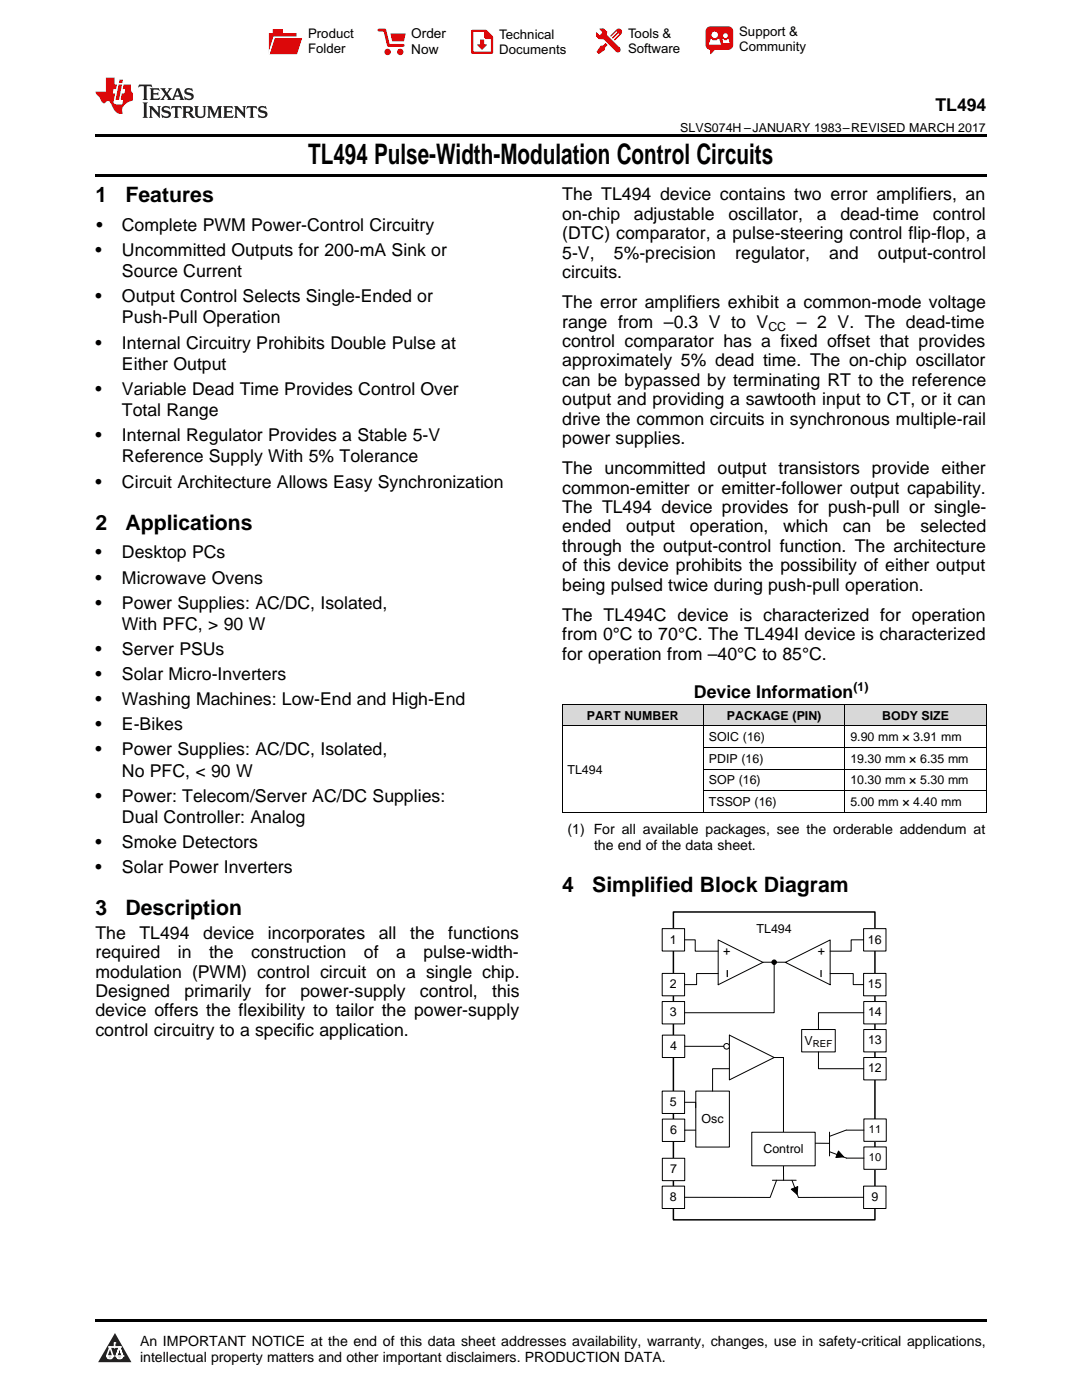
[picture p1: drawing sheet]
<svg xmlns="http://www.w3.org/2000/svg" width="216mm" height="279mm" viewBox="0 0 216 279" stroke-linecap="round" stroke-linejoin="round" font-family="sans-serif">
<defs><g id="words">
<text font-size="5.6" x="61.5" y="32.8">TL494 Pulse-Width-Modulation Control Circuits</text>
<g font-size="4.2">
<text x="19" y="40.4">1</text>
<text x="25" y="40.4">Features</text>
<text x="19" y="105.7">2</text>
<text x="25" y="105.7">Applications</text>
<text x="112.2" y="178">4</text>
<text x="118.2" y="178">Simplified Block Diagram</text>
<text x="19" y="182.7">3</text>
<text x="25" y="182.7">Description</text>
</g>
<g font-size="3.5">
<text x="186.7" y="22.2">TL494</text>
<text x="112.2" y="40">The TL494 device contains two error amplifiers, an</text>
<text x="19.2" y="46.1">•</text>
<text x="24.3" y="46.1">Complete PWM Power-Control Circuitry</text>
<text x="112.2" y="43.9">on-chip</text>
<text x="112.2" y="47.8">(DTC) comparator, a pulse-steering control flip-flop, a</text>
<text x="126.5" y="43.9">adjustable</text>
<text x="145.3" y="43.9">oscillator,</text>
<text x="163" y="43.9">a</text>
<text x="167.7" y="43.9">dead-time</text>
<text x="186.1" y="43.9">control</text>
<text x="19" y="51.1">•</text>
<text x="24.3" y="51.1">Uncommitted Outputs for 200-mA Sink or</text>
<text x="112.2" y="51.6">5-V,</text>
<text x="122.5" y="51.6">5%-precision</text>
<text x="146.7" y="51.6">regulator,</text>
<text x="165.5" y="51.6">and</text>
<text x="175.2" y="51.6">output-control</text>
<text x="24.3" y="55.3">Source Current</text>
<text x="112.2" y="55.5">circuits.</text>
<text x="19" y="60.3">•</text>
<text x="24.3" y="60.3">Output Control Selects Single-Ended or</text>
<text x="24.3" y="64.6">Push-Pull Operation</text>
<text x="112.2" y="61.5">The error amplifiers exhibit a common-mode voltage</text>
<text x="112.2" y="65.4">range from –0.3 V to V</text>
<text x="159" y="65.4">– 2 V. The dead-time</text>
<text x="19" y="69.6">•</text>
<text x="24.3" y="69.6">Internal Circuitry Prohibits Double Pulse at</text>
<text x="112.2" y="69.3">control comparator has a fixed offset that provides</text>
<text x="24.3" y="73.8">Either Output</text>
<text x="112.2" y="73.1">approximately 5% dead time. The on-chip oscillator</text>
<text x="112.2" y="77">can be bypassed by terminating RT to the reference</text>
<text x="19" y="78.8">•</text>
<text x="24.3" y="78.8">Variable Dead Time Provides Control Over</text>
<text x="24.3" y="83">Total Range</text>
<text x="112.2" y="80.9">output and providing a sawtooth input to CT, or it can</text>
<text x="19" y="88.1">•</text>
<text x="24.3" y="88.1">Internal Regulator Provides a Stable 5-V</text>
<text x="112.2" y="84.8">drive the common circuits in synchronous multiple-rail</text>
<text x="112.2" y="88.7">power supplies.</text>
<text x="24.3" y="92.3">Reference Supply With 5% Tolerance</text>
<text x="112.2" y="94.6">The uncommitted output transistors provide either</text>
<text x="19" y="97.3">•</text>
<text x="24.3" y="97.3">Circuit Architecture Allows Easy Synchronization</text>
<text x="112.2" y="98.5">common-emitter or emitter-follower output capability.</text>
<text x="112.2" y="102.4">The TL494 device provides for push-pull or single-</text>
<text x="112.2" y="106.3">ended</text>
<text x="124.9" y="106.3">output</text>
<text x="137.6" y="106.3">operation,</text>
<text x="156.3" y="106.3">which</text>
<text x="168.2" y="106.3">can</text>
<text x="176.8" y="106.3">be</text>
<text x="183.7" y="106.3">selected</text>
<text x="19" y="111.4">•</text>
<text x="24.3" y="111.4">Desktop PCs</text>
<text x="112.2" y="110.1">through the output-control function. The architecture</text>
<text x="19" y="116.5">•</text>
<text x="24.3" y="116.5">Microwave Ovens</text>
<text x="112.2" y="114">of this device prohibits the possibility of either output</text>
<text x="112.2" y="117.9">being pulsed twice during push-pull operation.</text>
<text x="19" y="121.5">•</text>
<text x="24.3" y="121.5">Power Supplies: AC/DC, Isolated,</text>
<text x="24.3" y="125.7">With PFC, &gt; 90 W</text>
<text x="112.2" y="123.9">The TL494C device is characterized for operation</text>
<text x="19" y="130.7">•</text>
<text x="24.3" y="130.7">Server PSUs</text>
<text x="112.2" y="127.7">from 0°C to 70°C. The TL494I device is characterized</text>
<text x="112.2" y="131.6">for operation from –40°C to 85°C.</text>
<text x="19" y="135.7">•</text>
<text x="24.3" y="135.7">Solar Micro-Inverters</text>
<text x="19" y="140.7">•</text>
<text x="24.3" y="140.7">Washing Machines: Low-End and High-End</text>
<text x="138.5" y="139.3">Device Information</text>
<text x="19" y="145.7">•</text>
<text x="24.3" y="145.7">E-Bikes</text>
<text x="19" y="150.7">•</text>
<text x="24.3" y="150.7">Power Supplies: AC/DC, Isolated,</text>
<text x="24.3" y="155">No PFC, &lt; 90 W</text>
<text x="19" y="160">•</text>
<text x="24.3" y="160">Power: Telecom/Server AC/DC Supplies:</text>
<text x="24.3" y="164.2">Dual Controller: Analog</text>
<text x="19" y="169.2">•</text>
<text x="24.3" y="169.2">Smoke Detectors</text>
<text x="19" y="174.2">•</text>
<text x="24.3" y="174.2">Solar Power Inverters</text>
<text x="19" y="187.3">The</text>
<text x="19" y="191.2">required</text>
<text x="27.8" y="187.3">TL494</text>
<text x="35.5" y="191.2">in</text>
<text x="40.6" y="187.3">device</text>
<text x="41.7" y="191.2">the</text>
<text x="50.1" y="191.2">construction</text>
<text x="53.5" y="187.3">incorporates</text>
<text x="72.6" y="191.2">of</text>
<text x="75.6" y="187.3">all</text>
<text x="79" y="191.2">a</text>
<text x="81.8" y="187.3">the</text>
<text x="84.5" y="191.2">pulse-width-</text>
<text x="89.5" y="187.3">functions</text>
<text x="19" y="195.1">modulation (PWM) control circuit on a single chip.</text>
<text x="19" y="199">Designed</text>
<text x="19" y="202.8">device offers the flexibility to tailor the power-supply</text>
<text x="36.8" y="199">primarily</text>
<text x="53" y="199">for</text>
<text x="60" y="199">power-supply</text>
<text x="83.8" y="199">control,</text>
<text x="98.2" y="199">this</text>
<text x="19" y="206.7">control circuitry to a specific application.</text>
</g>
<g font-size="2.8">
<text x="113.2" y="166.4">(1) For all available packages, see the orderable addendum at</text>
<text x="118.5" y="169.5">the end of the data sheet.</text>
<text x="27.9" y="268.6">An IMPORTANT NOTICE at the end of this data sheet addresses availability, warranty, changes, use in safety-critical applications,</text>
<text x="27.9" y="271.8">intellectual property matters and other important disclaimers. PRODUCTION DATA.</text>
</g>
<g font-size="2.7">
<text x="82.1" y="7.7">Order</text>
<text x="82.1" y="10.7">Now</text>
</g>
<g font-size="2.6">
<text x="61.5" y="7.6">Product</text>
<text x="61.5" y="10.6">Folder</text>
<text x="99.6" y="7.8">Technical</text>
<text x="99.6" y="10.8">Documents</text>
<text x="125.3" y="7.6">Tools &amp;</text>
<text x="125.3" y="10.6">Software</text>
<text x="147.5" y="7.2">Support &amp;</text>
<text x="147.5" y="10.2">Community</text>
</g>
<g font-size="2.5">
<text x="135.7" y="26.3">SLVS074H –JANUARY 1983–REVISED MARCH 2017</text>
<text x="153.3" y="66.1">CC</text>
<text x="170.3" y="137.9">(1)</text>
<text x="117.1" y="143.7">PART NUMBER</text>
<text x="145.1" y="143.7">PACKAGE (PIN)</text>
<text x="176" y="143.7">BODY SIZE</text>
<text x="141.5" y="148">SOIC (16)</text>
<text x="169.7" y="148">9.90 mm × 3.91 mm</text>
<text x="113.2" y="154.4">TL494</text>
<text x="141.5" y="152.3">PDIP (16)</text>
<text x="169.7" y="152.3">19.30 mm × 6.35 mm</text>
<text x="141.5" y="156.6">SOP (16)</text>
<text x="141.5" y="160.9">TSSOP (16)</text>
<text x="169.7" y="156.6">10.30 mm × 5.30 mm</text>
<text x="169.7" y="160.9">5.00 mm × 4.40 mm</text>
<text x="133.7" y="188.3">1</text>
<text x="145.7" y="189.2" transform="rotate(-180 145.7 189.2)">+</text>
<text x="151" y="186.1">TL494</text>
<text x="163.2" y="190.6">+</text>
<text x="173.2" y="188.3">16</text>
<text x="133.7" y="197.2">2</text>
<text x="173.2" y="197.2">15</text>
<text x="133.7" y="202.9">3</text>
<text x="173.2" y="202.9">14</text>
<text x="133.7" y="209.6">4</text>
<text x="160.5" y="208.6">V</text>
<text x="173.2" y="208.4">13</text>
<text x="173.2" y="214">12</text>
<text x="133.7" y="220.7">5</text>
<text x="133.7" y="226.3">6</text>
<text x="140" y="224.1">Osc</text>
<text x="152.3" y="230.1">Control</text>
<text x="133.7" y="239.7">8</text>
<text x="133.7" y="234.1">7</text>
<text x="173.9" y="239.7">9</text>
</g>
<g font-size="2.2">
<text x="173.4" y="226.2">11</text>
<text x="173.4" y="231.8">10</text>
</g>
<text font-size="1.9" x="162.2" y="209">REF</text>
</g></defs>
<g fill="#d8d8d8">
<path d="M112.2 140.6h28.2v4.3h-28.2z"/>
<path d="M140.4 140.6h28.2v4.3h-28.2z"/>
<path d="M168.6 140.6h28.2v4.3h-28.2z"/>
</g>
<path d="M22.9 266l3.3 5.9h-6.6z" fill="#231f20"/>
<path d="M21.3 270.6h1.2l-.3 .5h-.3a.53 .53 0 0 1-.6-.5z" fill-rule="evenodd" fill="#fff"/>
<path d="M21.3 270.6h1.2l-.3 .5h-.3a.53 .53 0 0 1-.6-.5z" fill="none" stroke="#231f20" stroke-width=".33"/>
<path d="M21.3 270.6l1.2 .1-.3 .4h-.5z" fill="none" stroke="#fff" stroke-width=".33"/>
<path d="M22.9 268.9h.1" fill="none" stroke="#fff" stroke-width=".33"/>
<path d="M22.9 268v.9z" fill="#fff"/>
<path d="M22.9 268v.9z" fill="none" stroke="#fff" stroke-width=".33"/>
<circle cx="22.9" cy="268" r=".16" fill="#fff"/>
<path d="M21.8 268.8h.1" fill="none" stroke="#fff" stroke-width=".33"/>
<path d="M21.8 268.8h2.2z" fill="#fff"/>
<path d="M21.8 268.8h2.2z" fill="none" stroke="#fff" stroke-width=".33"/>
<circle cx="24" cy="268.8" r=".16" fill="#fff"/>
<path d="M23.2 270.6h.1" fill="none" stroke="#fff" stroke-width=".33"/>
<path d="M23.8 268.8l-.6 1.8z" fill="#fff"/>
<path d="M23.8 268.8l-.6 1.8z" fill="none" stroke="#fff" stroke-width=".33"/>
<path d="M23.8 268.8l.7 1.8z" fill="#fff"/>
<path d="M23.8 268.8l.7 1.8z" fill="none" stroke="#fff" stroke-width=".33"/>
<path d="M24.4 270.6h.1" fill="none" stroke="#fff" stroke-width=".33"/>
<circle cx="21.3" cy="270.6" r=".16" fill="#fff"/>
<path d="M22 268.8l-.7 1.8z" fill="#fff"/>
<path d="M22 268.8l-.7 1.8z" fill="none" stroke="#fff" stroke-width=".33"/>
<path d="M22 268.8l.5 1.8z" fill="#fff"/>
<path d="M22 268.8l.5 1.8z" fill="none" stroke="#fff" stroke-width=".33"/>
<circle cx="22.5" cy="270.6" r=".16" fill="#fff"/>
<path d="M23.3 270.6h1.2a.63 .63 0 0 1-.6 .5 .63 .63 0 0 1-.6-.5z" fill-rule="evenodd" fill="#fff"/>
<path d="M23.3 270.6h1.2a.63 .63 0 0 1-.6 .5 .63 .63 0 0 1-.6-.5z" fill="none" stroke="#231f20" stroke-width=".33"/>
<path d="M23.3 270.6h1.2l-.4 .5h-.5z" fill="none" stroke="#fff" stroke-width=".33"/>
<path d="M23.2 270.6h.1" fill="none" stroke="#fff" stroke-width=".33"/>
<circle cx="24.5" cy="270.6" r=".16" fill="#fff"/>
<path d="M19 263.2h177.8v.5h-177.8z" fill="#000"/>
<path d="M134.4 182h40.2v61.4h-40.2z" fill="none" stroke="#000" stroke-width=".3"/>
<path d="M172.3 205.5h4.5v4.4h-4.5z" fill-rule="evenodd" fill="#fff"/>
<path d="M172.3 205.5h4.5v4.4h-4.5z" fill="none" stroke="#000" stroke-width=".2"/>
<path d="M172.3 211h4.5v4.5h-4.5z" fill-rule="evenodd" fill="#fff"/>
<path d="M172.3 211h4.5v4.5h-4.5z" fill="none" stroke="#000" stroke-width=".2"/>
<path d="M172.4 223.3h4.4v4.5h-4.4z" fill-rule="evenodd" fill="#fff"/>
<path d="M172.4 223.3h4.4v4.5h-4.4z" fill="none" stroke="#000" stroke-width=".2"/>
<path d="M172.4 228.9h4.4v4.5h-4.4z" fill-rule="evenodd" fill="#fff"/>
<path d="M172.4 228.9h4.4v4.5h-4.4z" fill="none" stroke="#000" stroke-width=".2"/>
<path d="M172.3 199.9h4.5v4.4h-4.5z" fill-rule="evenodd" fill="#fff"/>
<path d="M172.3 199.9h4.5v4.4h-4.5z" fill="none" stroke="#000" stroke-width=".2"/>
<path d="M172.3 194.3h4.5v4.4h-4.5z" fill-rule="evenodd" fill="#fff"/>
<path d="M172.3 194.3h4.5v4.4h-4.5z" fill="none" stroke="#000" stroke-width=".2"/>
<path d="M172.3 185.3h4.5v4.5h-4.5z" fill-rule="evenodd" fill="#fff"/>
<path d="M172.3 185.3h4.5v4.5h-4.5z" fill="none" stroke="#000" stroke-width=".2"/>
<path d="M132.2 206.6h4.4v4.4h-4.4z" fill-rule="evenodd" fill="#fff"/>
<path d="M132.2 206.6h4.4v4.4h-4.4z" fill="none" stroke="#000" stroke-width=".2"/>
<path d="M132.1 217.8h4.5v4.4h-4.5z" fill-rule="evenodd" fill="#fff"/>
<path d="M132.1 217.8h4.5v4.4h-4.5z" fill="none" stroke="#000" stroke-width=".2"/>
<path d="M132.2 223.3h4.4v4.5h-4.4z" fill-rule="evenodd" fill="#fff"/>
<path d="M132.2 223.3h4.4v4.5h-4.4z" fill="none" stroke="#000" stroke-width=".2"/>
<path d="M132.2 231.2h4.4v4.4h-4.4z" fill-rule="evenodd" fill="#fff"/>
<path d="M132.2 231.2h4.4v4.4h-4.4z" fill="none" stroke="#000" stroke-width=".2"/>
<path d="M132.1 199.9h4.5v4.4h-4.5z" fill-rule="evenodd" fill="#fff"/>
<path d="M132.1 199.9h4.5v4.4h-4.5z" fill="none" stroke="#000" stroke-width=".2"/>
<path d="M132.1 194.3h4.5v4.4h-4.5z" fill-rule="evenodd" fill="#fff"/>
<path d="M132.1 194.3h4.5v4.4h-4.5z" fill="none" stroke="#000" stroke-width=".2"/>
<path d="M132.1 185.3h4.5v4.5h-4.5z" fill-rule="evenodd" fill="#fff"/>
<g fill="none" stroke="#000" stroke-width=".2">
<path d="M132.1 185.3h4.5v4.5h-4.5zM143.3 187.6l8.9 4.5-8.9 4.4zM156.7 192.1l8.9-4.5v8.9zM145.5 206.6l9 4.4-9 4.5z"/>
<circle cx="154.5" cy="192" r=".45"/>
</g>
<path d="M145.1 193.6v1.4M163.8 193.6v1.4" fill="none" stroke="#000" stroke-width=".25"/>
<circle cx="154.5" cy="192" r=".45" fill="#000"/>
<circle cx="145" cy="208.8" r=".56" fill="#fff"/>
<circle cx="145" cy="208.8" r=".56" fill="none" stroke="#000" stroke-width=".2"/>
<path d="M172.3 236.7h4.5v4.5h-4.5z" fill-rule="evenodd" fill="#fff"/>
<path d="M172.3 236.7h4.5v4.5h-4.5z" fill="none" stroke="#000" stroke-width=".2"/>
<path d="M132.1 236.7h4.5v4.5h-4.5z" fill-rule="evenodd" fill="#fff"/>
<path d="M136.6 187.6h2.1v2.2h4.6M143.3 194.3h-4.3v2.2h-2.4M172.3 187.6h-2.5v2.2h-4.2M136.6 208.8h7.8M132.1 236.7h4.5v4.5h-4.5z" fill="none" stroke="#000" stroke-width=".2"/>
<path d="M160 205.5h6.7v4.4h-6.7z" fill-rule="evenodd" fill="#fff"/>
<path d="M160 205.5h6.7v4.4h-6.7zM163.3 209.9v3.4h9M172.3 202.1h-9v3.4" fill="none" stroke="#000" stroke-width=".2"/>
<path d="M138.8 217.8h6.7v11.1h-6.7z" fill-rule="evenodd" fill="#fff"/>
<g fill="none" stroke="#000" stroke-width=".2">
<path d="M154.5 192v10.1h-17.9M154.5 192l2.2 .1M154.5 192l-2.3 .1M136.6 220h2.2v1.1M138.8 217.8h6.7v11.1h-6.7zM154.5 211h1.8v15M136.6 238.9l17 .1M138.8 225.5l-2.2 .1M154.1 235.5h4.8M155 235.5l-1.3 3.4M156.3 232.7l.1 2.8M157.9 237.3l1.3-.5-.1 1.6z"/>
<path d="M158 235.5l1.3 3.4M159.8 228.1l5.7 .1M165.5 229.9l3.4 1.2h3.5M165.5 225.9v4.8M167.3 229.7l1 1.2-1.5 .1zM172.3 238.9l-13 .1M172.4 225.5h-3.5l-3.4 1.3"/>
</g>
<path d="M157.9 237.3l1.3-.5-.1 1.6zM167.3 229.7l1 1.2-1.5 .1z" fill="#000"/>
<path d="M150 226h12.7v6.7h-12.7z" fill-rule="evenodd" fill="#fff"/>
<g fill="none" stroke="#000" stroke-width=".2">
<path d="M112.2 144.9h84.6M112.2 140.6h84.6M112.2 140.6v21.5M140.4 140.6v21.5M140.4 157.8h56.4M140.4 153.5h56.4M140.4 149.2h56.4M168.6 140.6v21.5M196.8 140.6v21.5M112.2 162.1h84.6M165.6 194.3h4.7v2.2h2M145.5 213.3h-3.3v4.5"/>
<path d="M150 226h12.7v6.7h-12.7z"/>
</g>
<path d="M19 34.8h177.8v.5h-177.8zM19 26.8h177.8v.6h-177.8zM112.2 162.1h.1zM168.5 162.1h.1zM196.7 162.1h.1z" fill="#000"/>
<path d="M27.7 16.9l-.1 .6 .6-.3h.5v.2v2.2l-.2 .4h1l-.2-.4v-2.2v-.2h.5l.6 .3-.2-.6zM29.9 17.6l.2 .4v1.6l-.2 .4h1.9l.1-.6a1.09 1.09 0 0 1-1.3 .1v-.6h.6l.4 .2v-.7l-.2 .2h-.8v-.6l.2-.1a1.01 1.01 0 0 1 1 .3l-.1-.6zM32 17.6l.9 1.2-1 1.2h.9l-.2-.3 .5-.7 .5 .7-.3 .3h1.7l-.2-.3 .1-.4h1l.1 .4-.2 .3h1l-.3-.4-.7-2h-.5l-1 2.2-.8-1.1 .9-1.1h-.9l.2 .2-.4 .7-.4-.7 .2-.2zM35.4 18l.4 1h-.8zM37 17.7a.66 .66 0 0 0-.2 .8 .66 .66 0 0 0 .6 .4l.7 .2 .1 .2a.8 .8 0 0 1-.7 .4 .8 .8 0 0 1-.7-.5l.1 .8 .2-.2a.94 .94 0 0 0 1.1 .1 .94 .94 0 0 0 .4-.9 1.48 1.48 0 0 0-1.3-.6v-.4a1.1 1.1 0 0 1 1.2 .2l-.2-.6-.2 .1-.5-.1zM28.5 20.4l.2 .4v2.3l-.2 .4h1l-.2-.4v-2.3l.2-.4zM29.7 21.2l.2 .4v1.5l-.2 .4h.8l-.3-.4 .1-1.3 1.6 1.8v-2l.2-.4h-.7l.2 .2v1.1l-1.2-1.3zM32.5 21.3a.66 .66 0 0 0-.2 .8 .66 .66 0 0 0 .6 .4l.6 .2 .2 .2a.8 .8 0 0 1-.8 .4 .8 .8 0 0 1-.7-.5l.2 .7 .2-.1a.94 .94 0 0 0 1 .1 .94 .94 0 0 0 .5-1 1.47 1.47 0 0 0-1.3-.6l-.1-.3a1.1 1.1 0 0 1 1.3 .2l-.2-.6-.2 .1-.5-.2zM34.3 21.2l-.2 .6a.64 .64 0 0 1 .8-.3v1.6l-.2 .4h1l-.3-.4 .1-1.6a.66 .66 0 0 1 .8 .3l-.2-.6zM36.3 21.2l.3 .4v1.5l-.3 .4h1l-.2-.2v-.7h.5l.1 .1a.8 .8 0 0 0 1.2 .7l-1-1a.62 .62 0 0 0 .6-.5 .62 .62 0 0 0-.6-.7zM37.1 21.5h.1a.48 .48 0 0 1 .6 0 .48 .48 0 0 1 .1 .6l-.2 .1-.6 .1zM38.7 21.2l.2 .2a2.29 2.29 0 0 0 .4 2 1.05 1.05 0 0 0 1.7-.7v-1.3l.2-.2h-.8l.2 .4v1.1a.61 .61 0 0 1-.6 .6 .61 .61 0 0 1-.6-.6v-1.1l.3-.4zM41.3 21.2l.3 .4v1.5l-.3 .4h.8l-.2-.4v-1.4l.8 1.9 .9-1.9v1.4l-.2 .4h.9l-.2-.4v-1.5l.2-.4h-.8l-.7 1.5-.6-1.5zM44.5 21.2l.2 .4v1.5l-.2 .4h1.9l.2-.6a1.1 1.1 0 0 1-1.4 .2v-.7h.6l.4 .2v-.6l-.2 .1-.8 .1v-.6l.2-.1a1.02 1.02 0 0 1 1.1 .2l-.2-.5zM46.7 21.2l.2 .4v1.5l-.2 .4h.8l-.3-.4 .1-1.3 1.6 1.8v-2l.2-.4h-.7l.2 .2v1.1l-1.2-1.3zM49.3 21.2l-.1 .6a.64 .64 0 0 1 .8-.3v1.6l-.3 .4h1l-.2-.4v-1.6a.66 .66 0 0 1 .8 .3l-.1-.6zM51.7 21.3a.66 .66 0 0 0-.2 .7 .66 .66 0 0 0 .7 .5l.6 .2 .1 .2a.8 .8 0 0 1-.7 .4 .8 .8 0 0 1-.7-.5l.1 .7 .2-.1a.94 .94 0 0 0 1.1 .1 .94 .94 0 0 0 .4-1 1.48 1.48 0 0 0-1.2-.6l-.1-.3a1.1 1.1 0 0 1 1.2 .2l-.2-.6-.1 .1-.6-.2z" fill="#231f20"/>
<path d="M21.1 15.5v2.8h-2v.4l.9 .9a.96 .96 0 0 0 1 1 .59 .59 0 0 1 .5-.4 .59 .59 0 0 1 .5 .3l.4 .8a1.61 1.61 0 0 0 2.1 1.3 1.63 1.63 0 0 1 1.1-2.2l.9-.3v-1.5a1.6 1.6 0 0 1-.4-1.7h-1.4l-.2 .9h.5l-.2 .8h-.5l-.2 1v.3h.5l-.2 .9h-.7a.74 .74 0 0 1-1-.6l.3-1.6h-.5l.2-.8h.5l.1-.9h-.4v-1.4zM23.7 16.9l-.7 3h.8l.6-3zM23.8 15.9l-.1 .7h.7l.2-.7z" fill="#ee1d23"/>
<g fill="#d60000">
<path d="M54.4 5.8h2v.8h2.8v4.2h-5.5v-4.2h.7z" fill-rule="evenodd"/>
<path d="M54.7 7.5h5.6l-1 3.3h-5.6z" fill-rule="evenodd"/>
</g>
<path d="M54.6 7.4h5.8l-.1 .1h-5.5l-1.1 3.3z" fill-rule="evenodd" fill="#fff"/>
<path d="M54.6 7.4h5.8l-.1 .1h-5.5l-1.1 3.3z" fill="none" stroke="#fff" stroke-width=".2"/>
<path d="M75.6 6h1.2l.7 3.1h3" fill="none" stroke="#d60000" stroke-width=".56"/>
<g fill="#d60000">
<path d="M77.9 6.7h3.1l-.4 1.5h-2.3z" fill-rule="evenodd"/>
<circle cx="77.3" cy="10.4" r=".64"/>
<circle cx="79.9" cy="10.4" r=".64"/>
</g>
<path d="M94.2 6.2h2.7l1.3 1.2v3.1h-4z" fill="none" stroke="#d60000" stroke-width=".44"/>
<g fill="#d60000">
<path d="M95.8 7.9h.8v1h.6l-1 1.1-1-1v-.1h.6z" fill-rule="evenodd"/>
<path d="M96.6 6.2h.3l1.3 1.2v.4h-1.3l-.3-.4z" fill-rule="evenodd"/>
<path d="M119.6 5.7h.9l.6 .6 .1 .7 2.5 2.5-.8 .8-2.3-2.3-1.1-.2-.6-.6v-.8l.7 .6 .5-.4v-.2l-.4-.5z" fill-rule="evenodd"/>
<path d="M119.9 9.1h.4l.5-.5 .4 .4-.5 .5v.4l-1.2 .9-.5-.5z" fill-rule="evenodd"/>
<path d="M123 5.9a.67 .67 0 0 1 .9 0 .67 .67 0 0 1 0 .9z" fill-rule="evenodd"/>
<path d="M123 5.9l.9 .9-1.2 1.2h-.2l.1-.2 .9-.9 .1-.2h-.3l-.9 1h-.2v-.2l.9-1 .1-.2h-.3l-.9 1h-.2v-.2z" fill-rule="evenodd"/>
<circle cx="123.3" cy="9.9" r=".54"/>
</g>
<path d="M121.1 6.3l-.1 .7" fill="none" stroke="#d60000" stroke-width=".2"/>
<g fill="#d60000">
<path d="M141.1 5.5l.6-.2h3.6a.95 .95 0 0 1 1 .9v2.8a.95 .95 0 0 1-1 .9h-3.6a.95 .95 0 0 1-.9-.9v-2.8z" fill-rule="evenodd"/>
<path d="M141.7 9.9h.9l-.7 .9h-.2z" fill-rule="evenodd"/>
</g>
<g fill="#fff">
<path d="M144.3 8.6h1.3z"/>
<path d="M141.8 7.8h.3l.1 .2h.8l.2-.2h.3l.4 1.1h-2.5z" fill-rule="evenodd"/>
<path d="M144.2 7.8h.2l.2 .2h.4l.2-.2h.2l.2 .8h-1.3z" fill-rule="evenodd"/>
<circle cx="142.6" cy="6.9" r=".65"/>
<circle cx="144.8" cy="7.1" r=".48"/>
</g>
<use href="#words"/>
</svg>
